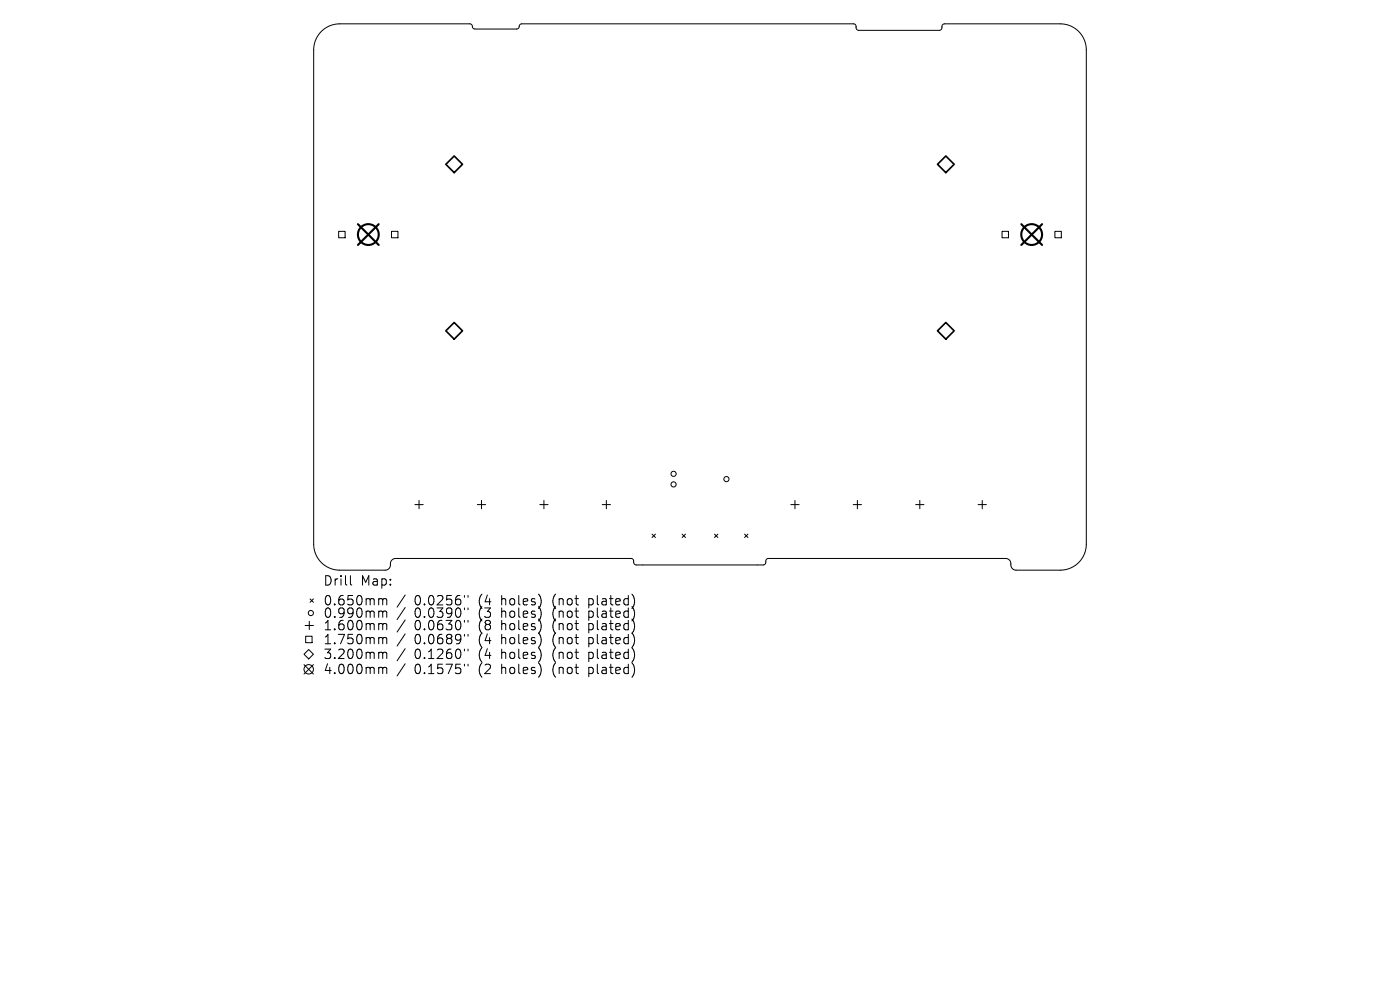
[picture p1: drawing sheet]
<svg xmlns="http://www.w3.org/2000/svg" width="297mm" height="210mm" viewBox="0 0 297 210" stroke-linecap="round" stroke-linejoin="round" font-family="sans-serif">
<defs><g id="words">
<g font-size="2.8">
<text x="68.5" y="124.5">Drill</text>
<text x="76.5" y="124.5">Map:</text>
<text x="68.5" y="128.7">0.650mm</text>
<text x="68.5" y="131.3">0.990mm</text>
<text x="87.9" y="128.7">0.0256&quot;</text>
<text x="87.9" y="131.3">0.0390&quot;</text>
<text x="101.7" y="128.7">(4</text>
<text x="101.7" y="131.3">(3</text>
<text x="106.6" y="128.7">holes)</text>
<text x="106.6" y="131.3">holes)</text>
<text x="117.7" y="128.7">(not</text>
<text x="117.7" y="131.3">(not</text>
<text x="125.5" y="128.7">plated)</text>
<text x="125.5" y="131.3">plated)</text>
<text x="68.5" y="134">1.600mm</text>
<text x="68.5" y="137">1.750mm</text>
<text x="87.9" y="134">0.0630&quot;</text>
<text x="87.9" y="137">0.0689&quot;</text>
<text x="101.7" y="134">(8</text>
<text x="101.7" y="137">(4</text>
<text x="106.6" y="134">holes)</text>
<text x="106.6" y="137">holes)</text>
<text x="117.7" y="134">(not</text>
<text x="117.7" y="137">(not</text>
<text x="125.5" y="134">plated)</text>
<text x="125.5" y="137">plated)</text>
<text x="68.5" y="140.1">3.200mm</text>
<text x="68.5" y="143.3">4.000mm</text>
<text x="87.9" y="140.1">0.1260&quot;</text>
<text x="87.9" y="143.3">0.1575&quot;</text>
<text x="101.7" y="140.1">(4</text>
<text x="101.7" y="143.3">(2</text>
<text x="106.6" y="140.1">holes)</text>
<text x="106.6" y="143.3">holes)</text>
<text x="117.7" y="140.1">(not</text>
<text x="117.7" y="143.3">(not</text>
<text x="125.5" y="140.1">plated)</text>
<text x="125.5" y="143.3">plated)</text>
</g>
</g></defs>
<g fill="none" stroke="#000" stroke-width=".21">
<path d="M68.2 6.7a5.5 5.5 0 0 1 3.9-1.6h27.6l.4 .2 .3 .7 .4 .2h8.8l.4-.3 .3-.7 .4-.1h70.4l.4 .2 .2 .9 .5 .2h17.1l.5-.2 .2-.9 .4-.2h24.5a5.5 5.5 0 0 1 5.6 5.5v104.8a5.5 5.5 0 0 1-5.6 5.5h-9.3a1.1 1.1 0 0 1-1.1-1.1v-.2a1.1 1.1 0 0 0-1.2-1.1h-50.3l-.5 .2-.2 .9-.4 .2h-27l-.4-.2-.2-.9-.4-.2h-50a1.1 1.1 0 0 0-1.1 1.1v.2a1.1 1.1 0 0 1-1.1 1.1h-9.6a5.5 5.5 0 0 1-5.6-5.5v-104.8a5.5 5.5 0 0 1 1.7-3.9zM71.8 49.1h1.4v1.3h-1.4zM83.1 49.1h1.3v1.3h-1.3zM212.6 49.1h1.3v1.3h-1.3zM223.8 49.1h1.4v1.3h-1.4zM88 107h1.8M88.9 106.2v1.7M101.3 107h1.7M102.1 106.2v1.7M114.5 107h1.8M115.4 106.2v1.7M127.8 107h1.7"/>
<path d="M128.6 106.2v1.7M138.3 113.3l.7 .7M139 113.3l-.7 .7M144.7 113.3l.7 .7M145.4 113.3l-.7 .7M151.6 113.3l.7 .7M152.3 113.3l-.7 .7M158 113.3l.7 .7M158.7 113.3l-.7 .7M167.8 107h1.7M168.6 106.2v1.7M181 107h1.8"/>
<path d="M181.9 106.2v1.7M194.3 107h1.7M195.1 106.2v1.7M207.5 107h1.8M208.4 106.2v1.7M64.5 138.8l1-1 1 1-1 1zM64.7 132.7h1.8M64.8 135h1.4v1.3h-1.4zM65.6 131.8v1.8M65.8 127l.7 .8M66.5 127l-.7 .8M74.3 122.1v1.7l.3 .3"/>
<path d="M80.6 127l.5 .1 .1 .2M80.6 129.6h.3l.3 .3M80.6 132.3h.3l.3 .3M80.6 135.2h.3l.3 .3M80.6 138.4l.5 .1 .1 .1M81.2 127.3l.3-.3 .5 .1 .1 1.2M81.2 127.3v1M81.2 129.9v1.1M81.2 132.6v1M81.2 135.5v1.1M81.2 138.6v1.1M81.2 129.9l.3-.3 .5 .1 .1 1.3"/>
<path d="M81.2 132.6l.3-.3 .5 .1 .1 1.2M81.2 135.5l.3-.3 .5 .1 .1 1.3M81.2 138.6l.3-.2 .5 .1 .1 1.2M86 126.2l-1.8 2.6M86 128.9l-1.8 2.5M86 131.5l-1.8 2.6M86 134.5l-1.8 2.5M86 137.6l-1.8 2.6M98.5 126.3v.4M98.5 129v.3M98.5 131.6v.4M98.5 134.6v.3"/>
<path d="M98.5 137.7v.4M99.3 126.3v.4M99.3 129v.3M99.3 131.6v.4M99.3 134.6v.3M99.3 137.7v.4M64.5 141l2 2M66.5 141l-2 2M80.6 141.6l.5 .1 .1 .1M81.2 141.8v1.1M81.2 141.8l.3-.2 .5 .1 .1 1.2M86 140.8l-1.8 2.6"/>
<path d="M98.5 140.9v.4M99.3 140.9v.4"/>
<circle cx="142.9" cy="102.8" r=".55"/>
<circle cx="142.9" cy="100.5" r=".55"/>
<circle cx="154.1" cy="101.6" r=".55"/>
<circle cx="65.9" cy="130" r=".55"/>
<circle cx="65.5" cy="142" r="1"/>
</g>
<path d="M94.6 34.9l1.7-1.8 1.8 1.8-1.8 1.7zM198.9 34.9l1.8-1.8 1.7 1.8-1.7 1.7zM94.6 70.2l1.7-1.8 1.8 1.8-1.8 1.7zM200.7 68.4l1.7 1.8-1.7 1.7-1.8-1.7z" fill="none" stroke="#000" stroke-width=".35"/>
<g fill="none" stroke="#000" stroke-width=".44">
<path d="M75.9 47.5l4.4 4.5M80.3 47.5l-4.4 4.5M216.7 47.5l4.4 4.5M221.1 47.5l-4.4 4.5"/>
<circle cx="78.1" cy="49.8" r="2.21"/>
<circle cx="218.9" cy="49.8" r="2.21"/>
</g>
<use href="#words"/>
</svg>
